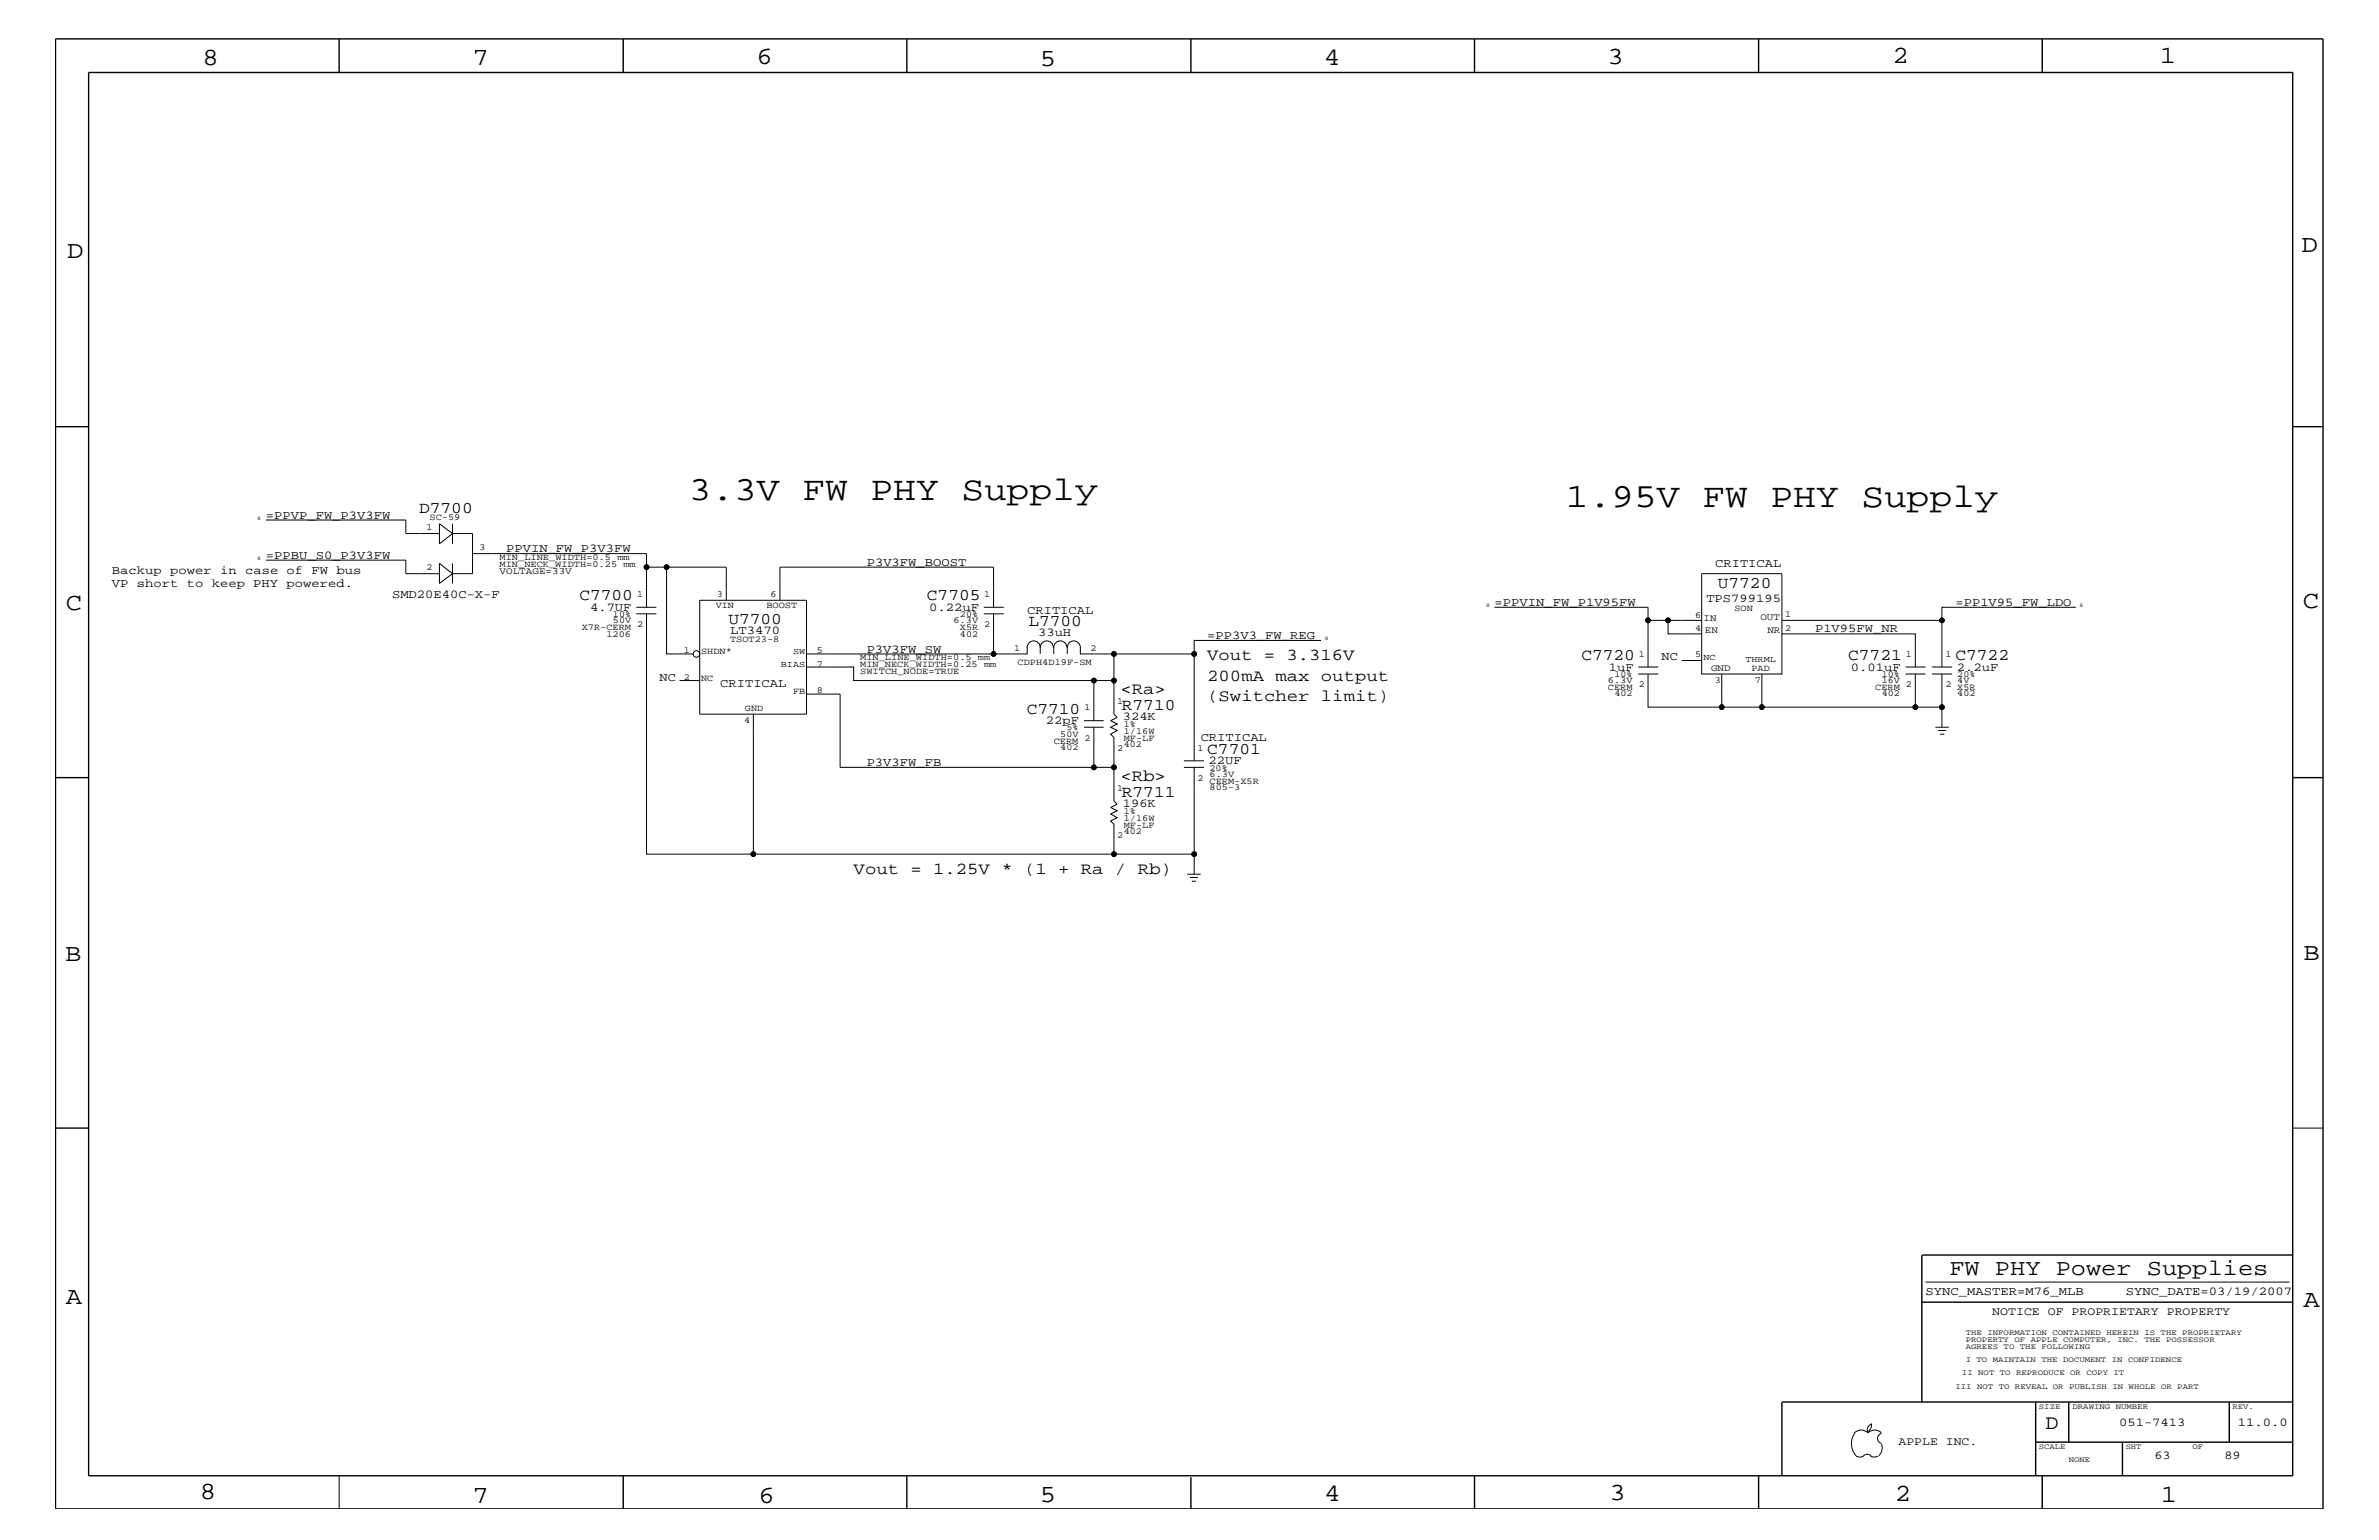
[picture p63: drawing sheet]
<svg xmlns="http://www.w3.org/2000/svg" width="432mm" height="279mm" viewBox="0 0 432 279" stroke-linecap="round" stroke-linejoin="round" font-family="sans-serif">
<defs><g id="words">
<g font-size="6.2">
<text x="125" y="90.7">3.3V FW PHY Supply</text>
<text x="284.2" y="92">1.95V FW PHY Supply</text>
</g>
<g font-size="4.5">
<text x="36.7" y="11.7">8</text>
<text x="85.8" y="11.7">7</text>
<text x="137.3" y="11.5">6</text>
<text x="240.3" y="11.7">4</text>
<text x="291.8" y="11.5">3</text>
<text x="343.5" y="11.5">2</text>
<text x="392" y="11.5">1</text>
<text x="188.7" y="12.1">5</text>
<text x="12.2" y="46.8">D</text>
<text x="417.7" y="45.7">D</text>
<text x="11.9" y="110.6">C</text>
<text x="418" y="110.3">C</text>
<text x="11.9" y="174.3">B</text>
<text x="418.1" y="174.2">B</text>
<text x="11.9" y="236.7">A</text>
<text x="418.1" y="237.1">A</text>
<text x="36.2" y="271.9">8</text>
<text x="85.8" y="272.7">7</text>
<text x="137.7" y="272.7">6</text>
<text x="188.7" y="272.5">5</text>
<text x="240.4" y="272.3">4</text>
<text x="292.1" y="272.2">3</text>
<text x="343.9" y="272.3">2</text>
<text x="392.2" y="272.6">1</text>
</g>
<text font-size="4.1" x="353.8" y="231.3">FW PHY Power Supplies</text>
<text font-size="3.7" x="371.3" y="259.3">D</text>
<g font-size="3">
<text x="76.1" y="93.1">D7700</text>
<text x="311.8" y="106.7">U7720</text>
<text x="105.2" y="108.9">C7700</text>
<text x="132.2" y="113.1">U7700</text>
<text x="168.2" y="108.9">C7705</text>
<text x="186.6" y="113.7">L7700</text>
<text x="219.1" y="119.8">Vout = 3.316V</text>
<text x="287" y="119.8">C7720</text>
<text x="335.4" y="119.8">C7721</text>
<text x="354.9" y="119.8">C7722</text>
<text x="203.4" y="125.9">&lt;Ra&gt;</text>
<text x="219.1" y="123.5">200mA max output</text>
<text x="186.4" y="129.6">C7710</text>
<text x="203.6" y="128.8">R7710</text>
<text x="219.1" y="127.1">(Switcher limit)</text>
<text x="219.1" y="136.8">C7701</text>
<text x="203.4" y="141.7">&lt;Rb&gt;</text>
<text x="203.6" y="144.6">R7711</text>
<text x="154.9" y="158.6">Vout = 1.25V * (1 + Ra / Rb)</text>
</g>
<g font-size="2.2">
<text x="48.3" y="94.2">=PPVP_FW_P3V3FW</text>
<text x="48.3" y="101.4">=PPBU_S0_P3V3FW</text>
<text x="91.9" y="100.2">PPVIN_FW_P3V3FW</text>
<text x="20.3" y="106.5">VP short to keep PHY powered.</text>
<text x="20.3" y="104.1">Backup power in case of FW bus</text>
<text x="157.3" y="102.6">P3V3FW_BOOST</text>
<text x="311.3" y="102.9">CRITICAL</text>
<text x="71.2" y="108.5">SMD20E40C-X-F</text>
<text x="107.1" y="110.8">4.7UF</text>
<text x="168.7" y="110.8">0.22uF</text>
<text x="186.4" y="111.4">CRITICAL</text>
<text x="271.3" y="109.9">=PPVIN_FW_P1V95FW</text>
<text x="309.7" y="109.2">TPS799195</text>
<text x="354.9" y="109.9">=PP1V95_FW_LDO</text>
<text x="132.5" y="115">LT3470</text>
<text x="157.3" y="118.4">P3V3FW_SW</text>
<text x="188.4" y="115.3">33uH</text>
<text x="219.1" y="115.9">=PP3V3_FW_REG</text>
<text x="301.6" y="119.8">NC</text>
<text x="329.4" y="114.8">P1V95FW_NR</text>
<text x="119.7" y="123.5">NC</text>
<text x="130.7" y="124.7">CRITICAL</text>
<text x="292" y="121.7">1uF</text>
<text x="336" y="121.7">0.01uF</text>
<text x="355.2" y="121.7">2.2uF</text>
<text x="189.8" y="131.3">22pF</text>
<text x="203.8" y="130.7">324K</text>
<text x="217.9" y="134.4">CRITICAL</text>
<text x="157.3" y="139">P3V3FW_FB</text>
<text x="219.4" y="138.6">22UF</text>
<text x="203.8" y="146.4">196K</text>
<text x="349.5" y="235">SYNC_MASTER=M76_MLB</text>
<text x="385.8" y="235">SYNC_DATE=03/19/2007</text>
<text x="384.6" y="258.7">051-7413</text>
<text x="406.2" y="258.7">11.0.0</text>
<text x="391" y="264.7">63</text>
<text x="403.7" y="264.7">89</text>
</g>
<g font-size="2.1">
<text x="361.6" y="238.6">NOTICE OF PROPRIETARY PROPERTY</text>
<text x="344.6" y="262.2">APPLE INC.</text>
</g>
<g font-size="1.8">
<text x="90.7" y="104.1">VOLTAGE=33V</text>
<text x="309.2" y="112.7">IN</text>
<text x="319.5" y="112.5">OUT</text>
<text x="309.5" y="114.9">EN</text>
<text x="320.8" y="114.9">NR</text>
<text x="310.6" y="121.8">GND</text>
</g>
<g font-size="1.7">
<text x="78" y="94.3">SC-59</text>
<text x="77.4" y="96.2">1</text>
<text x="87" y="99.9">3</text>
<text x="90.7" y="101.6">MIN_LINE_WIDTH=0.5 mm</text>
<text x="77.4" y="103.5">2</text>
<text x="90.7" y="102.9">MIN_NECK_WIDTH=0.25 mm</text>
<text x="111.3" y="113.1">50V</text>
<text x="111.3" y="112">10%</text>
<text x="115.7" y="108.3">1</text>
<text x="115.7" y="113.7">2</text>
<text x="129.9" y="110.3">VIN</text>
<text x="130.1" y="108.2">3</text>
<text x="139.1" y="110.3">BOOST</text>
<text x="139.9" y="108.2">6</text>
<text x="173.1" y="113.1">6.3V</text>
<text x="174.2" y="112">20%</text>
<text x="178.6" y="108.3">1</text>
<text x="178.6" y="113.7">2</text>
<text x="307.7" y="112">6</text>
<text x="314.8" y="110.8">SON</text>
<text x="324" y="112">1</text>
<text x="105.6" y="114.2">X7R-CERM</text>
<text x="110.1" y="115.5">1206</text>
<text x="124.1" y="118.5">1</text>
<text x="127.3" y="118.6">SHDN*</text>
<text x="132.5" y="116.5">TSOT23-8</text>
<text x="148.3" y="118.5">5</text>
<text x="156.1" y="119.8">MIN_LINE_WIDTH=0.5 mm</text>
<text x="174.2" y="115.5">402</text>
<text x="174.2" y="114.2">X5R</text>
<text x="184.1" y="118.1">1</text>
<text x="198" y="118.1">2</text>
<text x="297.4" y="119.2">1</text>
<text x="307.7" y="114.4">4</text>
<text x="307.7" y="119.2">5</text>
<text x="324" y="114.4">2</text>
<text x="345.9" y="119.2">1</text>
<text x="353.1" y="119.2">1</text>
<text x="124.1" y="123.4">2</text>
<text x="127.3" y="123.5">NC</text>
<text x="143.9" y="125.9">FB</text>
<text x="148.3" y="120.9">7</text>
<text x="148.3" y="125.8">8</text>
<text x="156.1" y="122.3">SWITCH_NODE=TRUE</text>
<text x="156.1" y="121">MIN_NECK_WIDTH=0.25 mm</text>
<text x="184.7" y="120.6">CDPH4D19F-SM</text>
<text x="291.8" y="124">6.3V</text>
<text x="291.8" y="125.2">CERM</text>
<text x="293" y="122.9">10%</text>
<text x="297.4" y="124.7">2</text>
<text x="311.2" y="124">3</text>
<text x="317.9" y="121.7">PAD</text>
<text x="318.5" y="124">7</text>
<text x="340.4" y="125.2">CERM</text>
<text x="341.5" y="124">16V</text>
<text x="341.5" y="122.9">10%</text>
<text x="345.9" y="124.7">2</text>
<text x="353.1" y="124.7">2</text>
<text x="355.3" y="124">4V</text>
<text x="355.3" y="122.9">20%</text>
<text x="355.3" y="125.2">X5R</text>
<text x="135" y="131.3">4</text>
<text x="135.2" y="129.1">GND</text>
<text x="196.8" y="128.9">1</text>
<text x="202.8" y="127.7">1</text>
<text x="204" y="131.9">1%</text>
<text x="293" y="126.4">402</text>
<text x="341.5" y="126.4">402</text>
<text x="355.3" y="126.4">402</text>
<text x="191.3" y="134.9">CERM</text>
<text x="192.4" y="133.6">50V</text>
<text x="192.4" y="136.1">402</text>
<text x="193.5" y="132.5">5%</text>
<text x="196.8" y="134.4">2</text>
<text x="202.8" y="136.2">2</text>
<text x="204" y="135.6">402</text>
<text x="204" y="134.4">MF-LF</text>
<text x="204" y="133.2">1/16W</text>
<text x="217.3" y="136.2">1</text>
<text x="202.8" y="143.5">1</text>
<text x="217.3" y="141.7">2</text>
<text x="219.5" y="140.9">6.3V</text>
<text x="219.5" y="139.8">20%</text>
<text x="219.5" y="142.2">CERM-X5R</text>
<text x="219.5" y="143.4">805-3</text>
<text x="204" y="149">1/16W</text>
<text x="204" y="147.7">1%</text>
<text x="202.8" y="152">2</text>
<text x="204" y="151.3">402</text>
<text x="204" y="150.1">MF-LF</text>
</g>
<g font-size="1.6">
<text x="143.9" y="118.6">SW</text>
<text x="309.2" y="119.8">NC</text>
<text x="141.7" y="121">BIAS</text>
<text x="316.8" y="120.2">THRML</text>
</g>
<g font-size="1.4">
<text x="356.8" y="242.3">THE INFORMATION CONTAINED HEREIN IS THE PROPRIETARY</text>
<text x="356.8" y="243.5">PROPERTY OF APPLE COMPUTER, INC. THE POSSESSOR</text>
<text x="356.8" y="244.7">AGREES TO THE FOLLOWING</text>
<text x="354.9" y="252">III NOT TO REVEAL OR PUBLISH IN WHOLE OR PART</text>
<text x="356.1" y="249.5">II NOT TO REPRODUCE OR COPY IT</text>
<text x="356.8" y="247.1">I TO MAINTAIN THE DOCUMENT IN CONFIDENCE</text>
<text x="370.1" y="255.6">SIZE</text>
<text x="376.2" y="255.6">DRAWING NUMBER</text>
<text x="405.2" y="255.6">REV.</text>
<text x="370.1" y="262.9">SCALE</text>
<text x="385.8" y="262.9">SHT</text>
<text x="397.9" y="262.9">OF</text>
<text x="375.5" y="265.3">NONE</text>
</g>
<g font-size="1">
<text x="46.7" y="94.3">8</text>
<text x="46.7" y="101.6">8</text>
<text x="269.7" y="110.2">8</text>
<text x="377.4" y="110.2">8</text>
<text x="240.5" y="116.2">8</text>
</g>
</g></defs>
<g fill="none" stroke="#000" stroke-width=".18">
<path d="M48.3 94.3h25.4v2.5h6.1M79.8 95l2.3 1.8-2.3 1.9zM82.1 96.8h3.7v7.3h-3.7M82.1 95v3.7M48.3 101.6h25.4v2.5h6.1M79.8 102.2l2.3 1.9-2.3 1.8zM82.1 102.2v3.7M85.8 100.4h31.5v9.8M115.5 111.4h3.6M115.5 110.2h3.6M117.3 111.4v43.6h84.9M117.3 102.9h3.7"/>
<path d="M127 108.9h19.4v20.7h-19.4zM131.8 108.9v-6h-10.8v15.7h4.8M141.6 108.9v-6h38.7v7.3M178.6 111.4h3.6M178.6 110.2h3.6M180.3 111.4v7.2M186.4 117.4v1.2h-40M186.4 117.5a1.19 1.19 0 0 1 1.2-1.2 1.19 1.19 0 0 1 1.2 1.2 1.19 1.19 0 0 1 1.2-1.2 1.19 1.19 0 0 1 1.2 1.2M188.8 117.4v1.2M191.3 117.5a1.19 1.19 0 0 1 1.1-1.2 1.19 1.19 0 0 1 1.2 1.2M191.3 117.4v1.2M193.7 117.5a1.19 1.19 0 0 1 1.2-1.2 1.19 1.19 0 0 1 1.2 1.2"/>
<path d="M193.7 117.4v1.2M196.1 117.4v1.2h6.1v4.9h-3.7M216.7 118.6v19.4M239.8 116.2h-23.1v2.4h-14.5M271.3 110.2h27.8v2.4M302.8 112.6h-3.7v8.4M305.2 119.8h3.7M308.9 104.1h14.5v18.2h-14.5zM308.9 112.6h-6.1v2.4h6.1M323.4 115h24.2v6M323.4 112.6h29.1M376.8 110.2h-24.3v10.8"/>
<path d="M123.4 123.5h3.6M136.7 129.6v25.4M146.4 125.9h6.1v13.3h46v-7.3M146.4 121h8.5v2.5h43.6v7.3M196.8 131.9h3.5M196.8 130.8h3.5M198.5 139.2h3.7M202.2 123.5v6.1l.6 .6-1.2 .6 1.2 .5-1.2 .6 1.2 .6-1.2 .7 .6 .6v11.5l.6 .6-1.2 .6 1.2 .6-1.2 .6 1.2 .7-1.2 .6 .6 .5v5.5h14.5M214.9 139.2h3.6M214.9 138h3.6M216.7 139.2v19.4M297.3 122.3h3.7"/>
<path d="M297.3 121h3.7M299.1 122.3v6h20.7M312.5 122.3v6M319.8 122.3v6M319.8 128.3h27.8M345.9 122.3h3.6M345.9 121h3.6M347.6 122.3v6h4.9M350.7 122.3h3.6M350.7 121h3.6M351.3 131.9h2.4M351.8 132.5h1.4"/>
<path d="M352.1 133.2h.8M352.5 122.3v9.6M215.5 158.6h2.4M216 159.2h1.4M216.3 159.9h.8M416.1 204.7h5.5M349.5 232.6h66M336.6 260a1.69 1.69 0 0 1 2.4 0 1.72 1.72 0 0 1 2.5 0M339.6 258.3l.1 .1a1.27 1.27 0 0 1-.7 1.3M339.6 258.4a.99 .99 0 0 0-.6 1.4M61.6 267.7v6.1M336.6 260a3.3 3.3 0 0 0 .3 4.1"/>
<path d="M336.9 264.1l.7 .3 .7-.3M338.2 264.1l.7-.3 .7 .3M339.5 264.1l.7 .3 .7-.3M341.5 260.1a.93 .93 0 0 0-.7 .9 .93 .93 0 0 0 .7 .9M341.5 262l.1 .7a1.99 1.99 0 0 1-.6 1.4"/>
<circle cx="117.3" cy="102.9" r=".42"/>
<circle cx="121" cy="102.9" r=".42"/>
<circle cx="126.4" cy="118.6" r=".59"/>
<circle cx="180.3" cy="118.6" r=".42"/>
<circle cx="202.2" cy="118.6" r=".42"/>
<circle cx="216.7" cy="118.6" r=".42"/>
<circle cx="299.1" cy="112.6" r=".42"/>
<circle cx="302.8" cy="112.6" r=".42"/>
<circle cx="352.5" cy="112.6" r=".42"/>
<circle cx="198.5" cy="139.2" r=".42"/>
<circle cx="198.5" cy="123.5" r=".42"/>
<circle cx="202.2" cy="139.2" r=".42"/>
<circle cx="202.2" cy="123.5" r=".42"/>
<circle cx="312.5" cy="128.3" r=".42"/>
<circle cx="319.8" cy="128.3" r=".42"/>
<circle cx="347.6" cy="128.3" r=".42"/>
<circle cx="352.5" cy="128.3" r=".42"/>
<circle cx="136.7" cy="155" r=".42"/>
<circle cx="202.2" cy="155" r=".42"/>
<circle cx="216.7" cy="155" r=".42"/>
</g>
<g fill="none" stroke="#000" stroke-width=".25">
<path d="M10.1 7.1h411.5v266.7h-411.5zM16.1 13.2h400v254.5h-400zM61.6 7.1v6.1M113.1 7.1v6.1M164.6 7.1v6.1M216.2 7.1v6.1M267.6 7.1v6.1M319.2 7.1v6.1M370.7 7.1v6.1M10.1 77.4h6M416.1 77.4h5.5M10.1 141.1h6"/>
<path d="M416.1 141.1h5.5M10.1 204.7h6M348.8 236.2h67.3M348.8 227.7v26.7M348.9 227.7h67.2M369.5 254.4v13.3M375.5 254.4v7.2M404.6 254.4v7.2M416.1 254.4h-92.7v13.3M113.1 267.7v6.1M164.6 267.7v6.1M216.2 268v5.8"/>
<path d="M267.6 267.7v6.1M319.2 267.7v6.1M369.5 261.6h46.6M370.7 267.7v6.1M385.2 261.6v6.1"/>
</g>
<g fill="#000">
<circle cx="117.3" cy="102.9" r=".42"/>
<circle cx="121" cy="102.9" r=".42"/>
<circle cx="180.3" cy="118.6" r=".42"/>
<circle cx="202.2" cy="118.6" r=".42"/>
<circle cx="216.7" cy="118.6" r=".42"/>
<circle cx="299.1" cy="112.6" r=".42"/>
<circle cx="302.8" cy="112.6" r=".42"/>
<circle cx="352.5" cy="112.6" r=".42"/>
<circle cx="198.5" cy="139.2" r=".42"/>
<circle cx="198.5" cy="123.5" r=".42"/>
<circle cx="202.2" cy="139.2" r=".42"/>
<circle cx="202.2" cy="123.5" r=".42"/>
<circle cx="312.5" cy="128.3" r=".42"/>
<circle cx="319.8" cy="128.3" r=".42"/>
<circle cx="347.6" cy="128.3" r=".42"/>
<circle cx="352.5" cy="128.3" r=".42"/>
<circle cx="136.7" cy="155" r=".42"/>
<circle cx="202.2" cy="155" r=".42"/>
<circle cx="216.7" cy="155" r=".42"/>
</g>
<use href="#words"/>
</svg>
